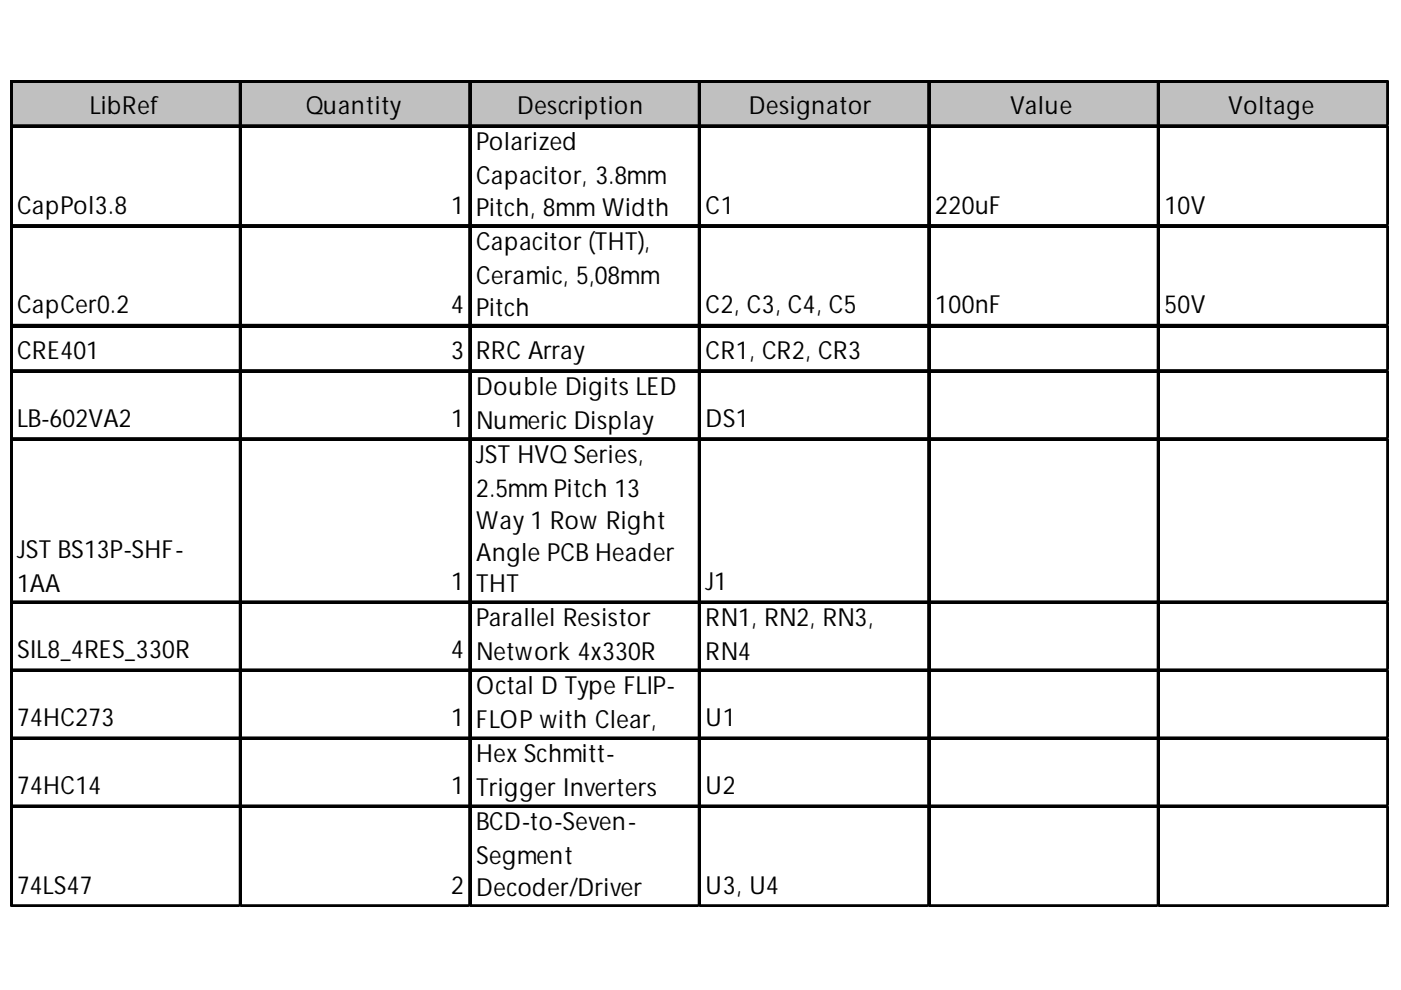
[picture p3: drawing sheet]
<svg xmlns="http://www.w3.org/2000/svg" width="297mm" height="210mm" viewBox="0 0 297 210" stroke-linecap="round" stroke-linejoin="round" font-family="sans-serif">
<defs><g id="words">
<g font-size="5.3">
<text x="19.1" y="24.1">LibRef</text>
<text x="64.8" y="24.1">Quantity</text>
<text x="109.6" y="24.1">Description</text>
<text x="158.8" y="24.1">Designator</text>
<text x="214.2" y="24.1">Value</text>
<text x="260.4" y="24.1">Voltage</text>
<text x="101" y="31.8">Polarized</text>
<text x="101" y="39">Capacitor, 3.8mm</text>
<text x="3.6" y="45.3">CapPol3.8</text>
<text x="95.7" y="45.3">1</text>
<text x="101" y="45.8">Pitch, 8mm Width</text>
<text x="149.6" y="45.3">C1</text>
<text x="198.3" y="45.3">220uF</text>
<text x="246.9" y="45.3">10V</text>
<text x="101" y="53">Capacitor(THT),</text>
<text x="101" y="60.2">Ceramic, 5,08mm</text>
<text x="3.6" y="66.4">CapCer0.2</text>
<text x="95.7" y="66.4">4</text>
<text x="101" y="66.9">Pitch</text>
<text x="149.6" y="66.4">C2, C3, C4, C5</text>
<text x="198.3" y="66.4">100nF</text>
<text x="246.9" y="66.4">50V</text>
<text x="3.6" y="76.1">CRE401</text>
<text x="95.7" y="76.1">3</text>
<text x="101" y="76.1">RRC Array</text>
<text x="149.6" y="76.1">CR1, CR2, CR3</text>
<text x="101" y="83.7">Double Digits LED</text>
<text x="3.6" y="90.5">LB-602VA2</text>
<text x="95.7" y="90.5">1</text>
<text x="101" y="91">Numeric Display</text>
<text x="149.6" y="90.5">DS1</text>
<text x="101" y="98.2">JST HVQ Series,</text>
<text x="101" y="105.4">2.5mm Pitch 13</text>
<text x="101" y="112.1">Way1 RowRight</text>
<text x="3.6" y="118.4">JST BS13P-SHF-</text>
<text x="101" y="118.8">Angle PCBHeader</text>
<text x="3.6" y="125.6">1AA</text>
<text x="95.7" y="125.1">1</text>
<text x="101" y="125.6">THT</text>
<text x="149.6" y="125.1">J1</text>
<text x="101" y="132.8">Parallel Resistor</text>
<text x="149.6" y="132.8">RN1, RN2, RN3,</text>
<text x="3.6" y="139.5">SIL8_4RES_330R</text>
<text x="95.7" y="139.5">4</text>
<text x="101" y="140">Network 4x330R</text>
<text x="149.6" y="140">RN4</text>
<text x="101" y="147.2">Octal D Type FLIP-</text>
<text x="3.6" y="153.9">74HC273</text>
<text x="95.7" y="153.9">1</text>
<text x="101" y="154.4">FLOP with Clear,</text>
<text x="149.6" y="153.9">U1</text>
<text x="101" y="161.6">Hex Schmitt-</text>
<text x="3.6" y="168.4">74HC14</text>
<text x="95.7" y="168.4">1</text>
<text x="101" y="168.8">Trigger Inverters</text>
<text x="149.6" y="168.4">U2</text>
<text x="101" y="176">BCD-to-Seven-</text>
<text x="101" y="183.3">Segment</text>
<text x="3.6" y="189.5">74LS47</text>
<text x="95.7" y="189.5">2</text>
<text x="101" y="190">Decoder/Driver</text>
<text x="149.6" y="189.5">U3, U4</text>
</g>
</g></defs>
<path d="M2.6 17.4h291.9v9.7h-291.9z" fill="#c0c0c0"/>
<g fill="none" stroke="#000" stroke-width=".49">
<path d="M2.2 17v175.3M2.7 17h291.8M50.9 17.5v174.8M99.5 17.5v174.8M148.2 17.5v174.8M196.8 17.5v174.8M245.5 17.5v174.8M294.1 17.5v174.8M2.7 26.6h291.8M2.7 47.8h291.8M2.7 68.9h291.8M2.7 78.5h291.8"/>
<path d="M2.7 92.9h291.8M2.7 127.6h291.8M2.7 142h291.8M2.7 156.4h291.8M2.7 170.8h291.8M2.7 192h291.8"/>
</g>
<g fill="#000">
<path d="M2.2 17h.5v175.3h-.5zM2.7 17h291.8v.5h-291.8zM50.9 17.5h.4v174.8h-.4zM99.5 17.5h.5v174.8h-.5zM148.2 17.5h.4v174.8h-.4zM196.8 17.5h.5v174.8h-.5zM245.5 17.5h.5v174.8h-.5zM2.7 26.6h291.8v.5h-291.8zM2.7 47.8h291.8v.4h-291.8zM2.7 68.9h291.8v.5h-291.8zM2.7 78.5h291.8v.5h-291.8zM2.7 92.9h291.8v.5h-291.8z"/>
<path d="M2.7 127.6h291.8v.4h-291.8zM2.7 142h291.8v.5h-291.8zM2.7 156.4h291.8v.5h-291.8zM2.7 170.8h291.8v.5h-291.8z"/>
</g>
<path d="M2.7 192.1h291.8" fill="none" stroke="#000" stroke-width=".34"/>
<path d="M294.3 17.5v174.8" fill="none" stroke="#000" stroke-width=".4"/>
<use href="#words"/>
</svg>
